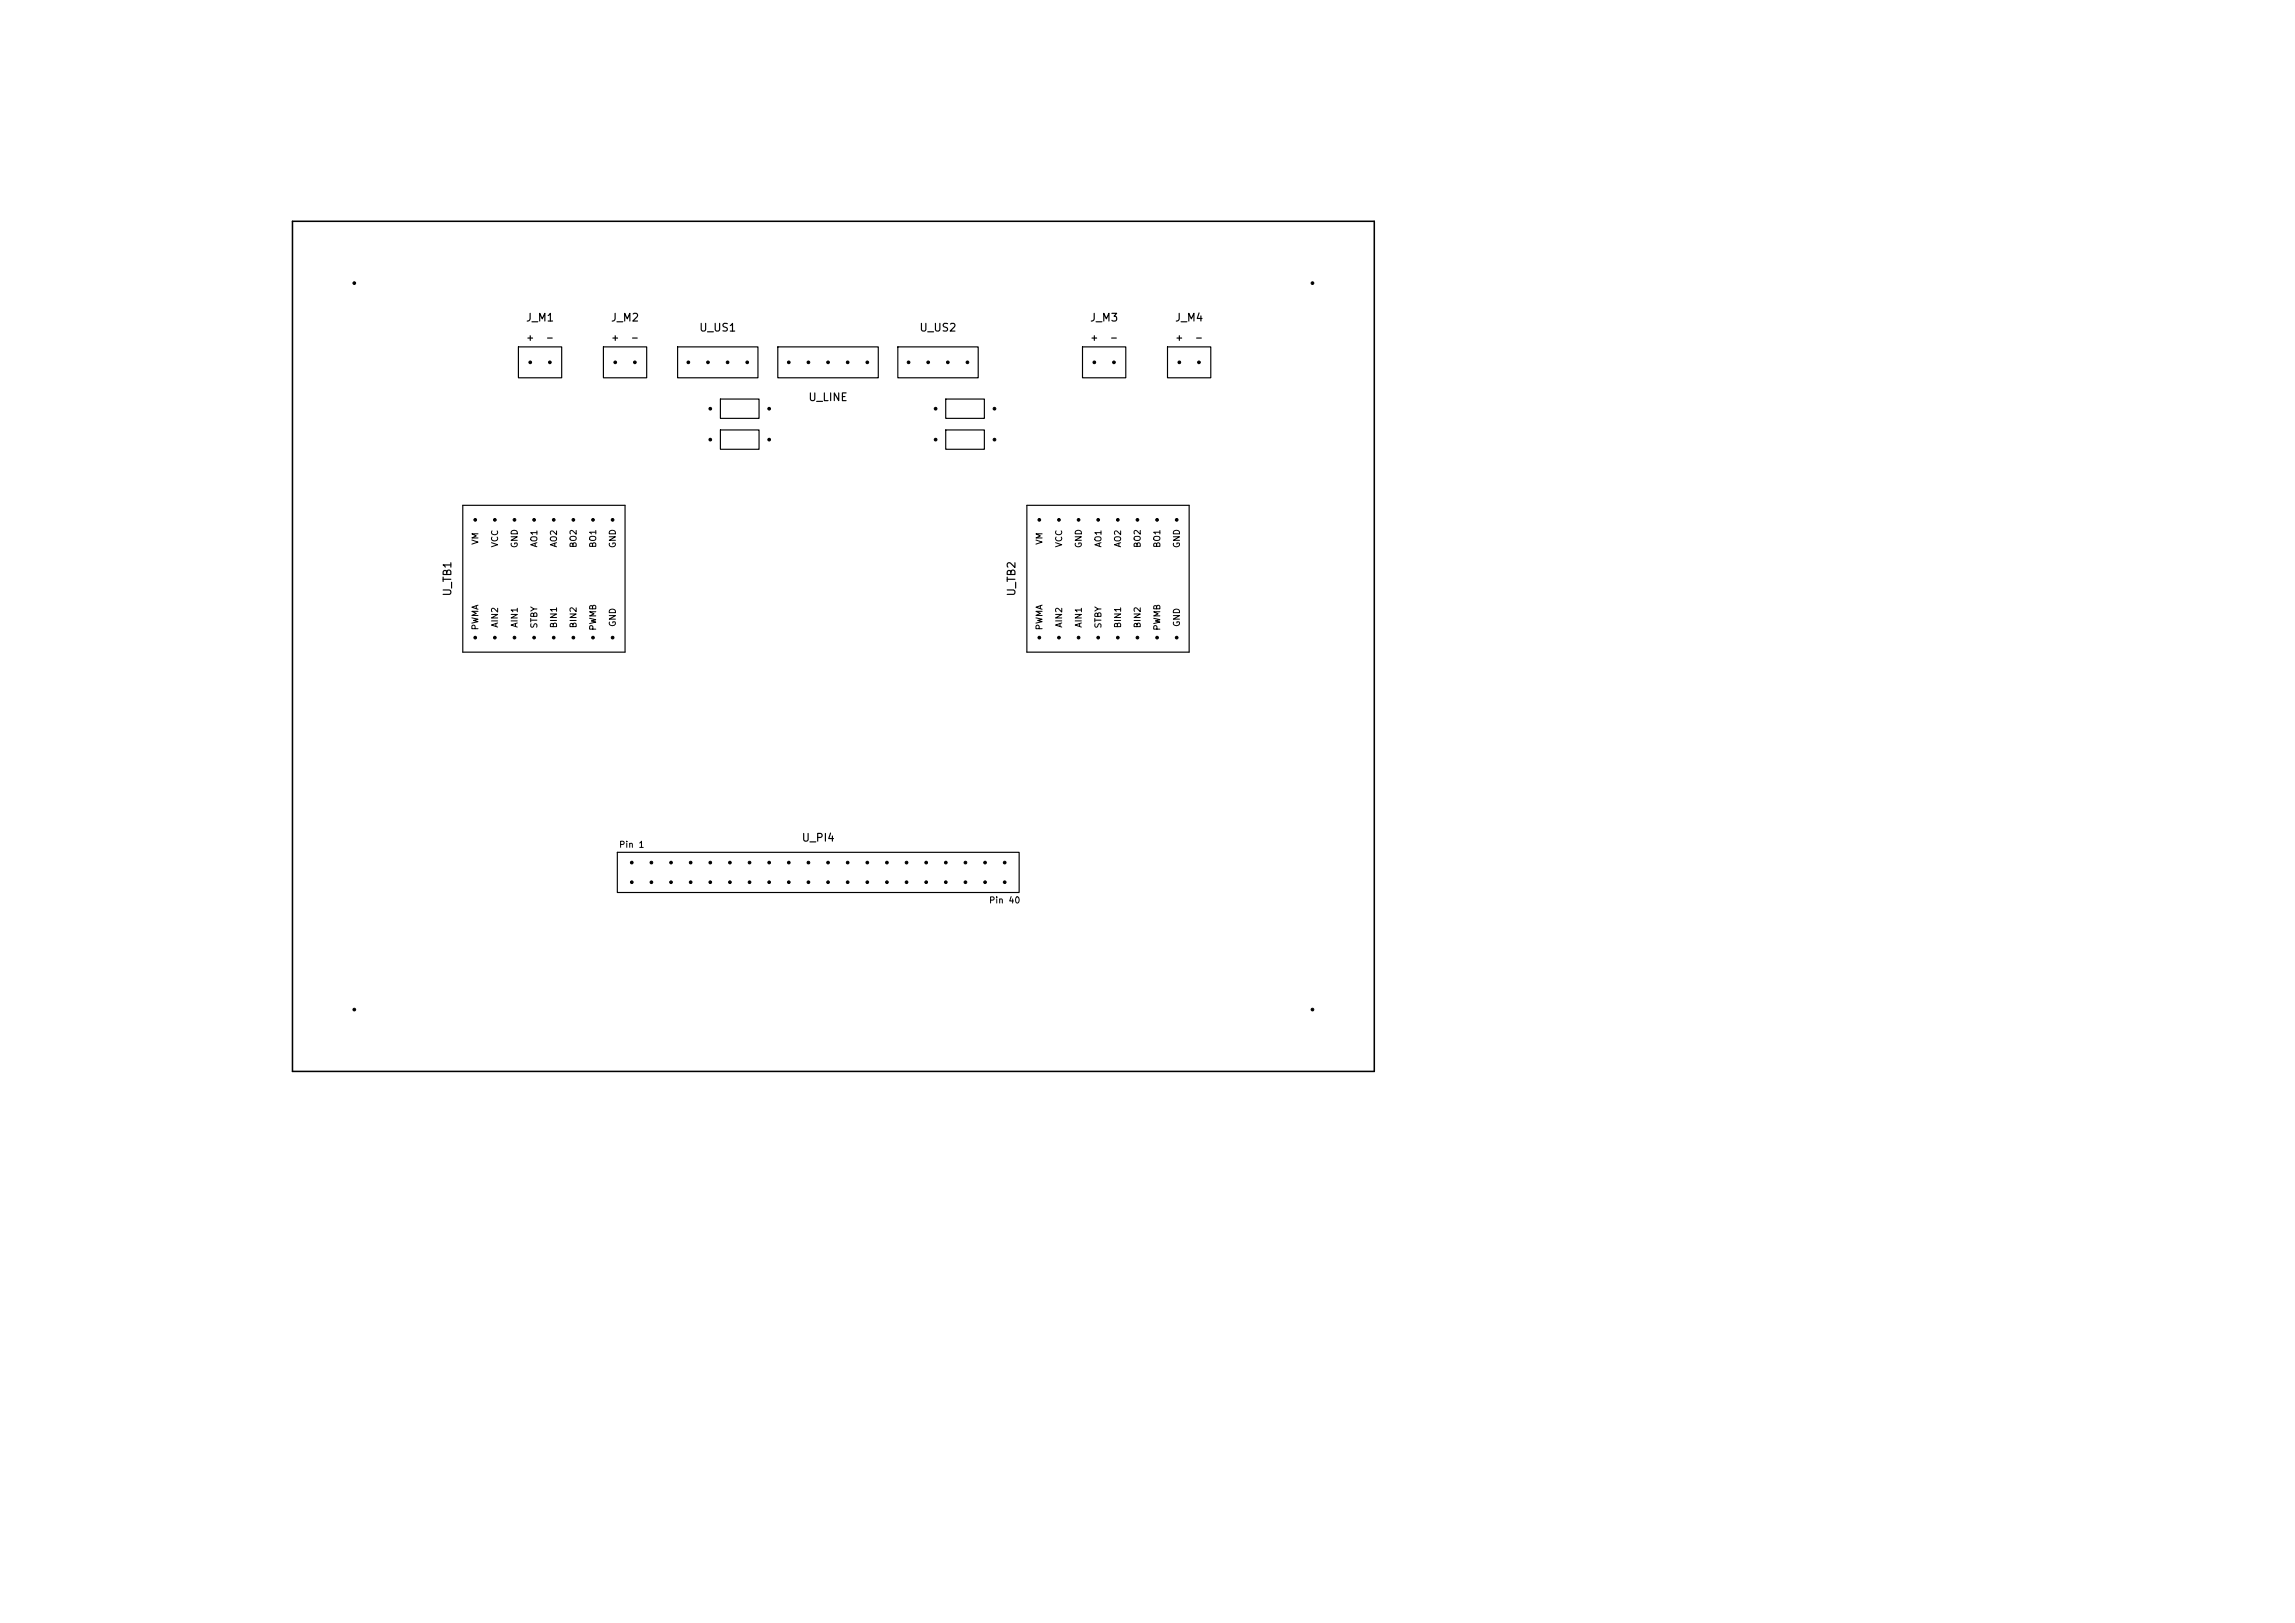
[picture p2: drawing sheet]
<svg xmlns="http://www.w3.org/2000/svg" width="297mm" height="210mm" viewBox="0 0 297 210" stroke-linecap="round" stroke-linejoin="round" font-family="sans-serif">
<defs><g id="words">
<g font-size="1">
<text x="68" y="41.8">J_M1</text>
<text x="79" y="41.8">J_M2</text>
<text x="141" y="41.8">J_M3</text>
<text x="152" y="41.8">J_M4</text>
<text x="90.4" y="43.1">U_US1</text>
<text x="118.9" y="43.1">U_US2</text>
<text x="104.5" y="52.1">U_LINE</text>
<text x="58.6" y="77.2" transform="rotate(-90 58.6 77.2)">U_TB1</text>
<text x="131.6" y="77.2" transform="rotate(-90 131.6 77.2)">U_TB2</text>
<text x="103.7" y="109.1">U_PI4</text>
</g>
<g font-size=".8">
<text x="68" y="44.3">+</text>
<text x="70.6" y="44.3">-</text>
<text x="79" y="44.3">+</text>
<text x="81.6" y="44.3">-</text>
<text x="141" y="44.3">+</text>
<text x="143.6" y="44.3">-</text>
<text x="152" y="44.3">+</text>
<text x="154.6" y="44.3">-</text>
<text x="62.1" y="70.6" transform="rotate(-90 62.1 70.6)">VM</text>
<text x="64.6" y="70.9" transform="rotate(-90 64.6 70.9)">VCC</text>
<text x="67.2" y="71" transform="rotate(-90 67.2 71)">GND</text>
<text x="69.7" y="70.9" transform="rotate(-90 69.7 70.9)">AO1</text>
<text x="72.3" y="70.9" transform="rotate(-90 72.3 70.9)">AO2</text>
<text x="74.8" y="71" transform="rotate(-90 74.8 71)">BO2</text>
<text x="77.3" y="71" transform="rotate(-90 77.3 71)">BO1</text>
<text x="79.9" y="71" transform="rotate(-90 79.9 71)">GND</text>
<text x="135.1" y="70.6" transform="rotate(-90 135.1 70.6)">VM</text>
<text x="137.6" y="70.9" transform="rotate(-90 137.6 70.9)">VCC</text>
<text x="140.2" y="71" transform="rotate(-90 140.2 71)">GND</text>
<text x="142.7" y="70.9" transform="rotate(-90 142.7 70.9)">AO1</text>
<text x="145.3" y="70.9" transform="rotate(-90 145.3 70.9)">AO2</text>
<text x="147.8" y="71" transform="rotate(-90 147.8 71)">BO2</text>
<text x="150.3" y="71" transform="rotate(-90 150.3 71)">BO1</text>
<text x="152.9" y="71" transform="rotate(-90 152.9 71)">GND</text>
<text x="62.1" y="81.6" transform="rotate(-90 62.1 81.6)">PWMA</text>
<text x="64.6" y="81.3" transform="rotate(-90 64.6 81.3)">AIN2</text>
<text x="67.2" y="81.3" transform="rotate(-90 67.2 81.3)">AIN1</text>
<text x="69.7" y="81.4" transform="rotate(-90 69.7 81.4)">STBY</text>
<text x="72.3" y="81.4" transform="rotate(-90 72.3 81.4)">BIN1</text>
<text x="74.8" y="81.4" transform="rotate(-90 74.8 81.4)">BIN2</text>
<text x="77.3" y="81.7" transform="rotate(-90 77.3 81.7)">PWMB</text>
<text x="79.9" y="81.2" transform="rotate(-90 79.9 81.2)">GND</text>
<text x="135.1" y="81.6" transform="rotate(-90 135.1 81.6)">PWMA</text>
<text x="137.6" y="81.3" transform="rotate(-90 137.6 81.3)">AIN2</text>
<text x="140.2" y="81.3" transform="rotate(-90 140.2 81.3)">AIN1</text>
<text x="142.7" y="81.4" transform="rotate(-90 142.7 81.4)">STBY</text>
<text x="145.3" y="81.4" transform="rotate(-90 145.3 81.4)">BIN1</text>
<text x="147.8" y="81.4" transform="rotate(-90 147.8 81.4)">BIN2</text>
<text x="150.3" y="81.7" transform="rotate(-90 150.3 81.7)">PWMB</text>
<text x="152.9" y="81.2" transform="rotate(-90 152.9 81.2)">GND</text>
<text x="80" y="109.9">Pin 1</text>
<text x="127.9" y="117.1">Pin 40</text>
</g>
</g></defs>
<g fill="none" stroke="#000" stroke-width=".15">
<path d="M67.1 44.9h5.6v4h-5.6zM78.1 44.9h5.6v4h-5.6zM87.7 44.9h10.4v4h-10.4zM93.2 51.6h5v2.5h-5zM93.2 55.6h5v2.5h-5zM100.7 44.9h13v4h-13zM116.2 44.9h10.4v4h-10.4zM122.4 51.6h5v2.5h-5zM122.4 55.6h5v2.5h-5zM140.1 44.9h5.6v4h-5.6zM151.1 44.9h5.6v4h-5.6zM59.9 65.4h21v19h-21z"/>
<path d="M132.9 65.4h21v19h-21zM79.9 110.3h52v5.2h-52z"/>
</g>
<path d="M37.9 28.6h140v110h-140z" fill="none" stroke="#000" stroke-width=".2"/>
<g fill="#000" stroke="#000" stroke-width=".13">
<circle cx="45.9" cy="36.6" r=".17"/>
<circle cx="169.9" cy="36.6" r=".17"/>
<circle cx="68.6" cy="46.9" r=".17"/>
<circle cx="71.2" cy="46.9" r=".17"/>
<circle cx="79.6" cy="46.9" r=".17"/>
<circle cx="82.2" cy="46.9" r=".17"/>
<circle cx="89.1" cy="46.9" r=".17"/>
<circle cx="91.6" cy="46.9" r=".17"/>
<circle cx="91.9" cy="56.9" r=".17"/>
<circle cx="91.9" cy="52.9" r=".17"/>
<circle cx="94.2" cy="46.9" r=".17"/>
<circle cx="96.7" cy="46.9" r=".17"/>
<circle cx="99.5" cy="56.9" r=".17"/>
<circle cx="99.5" cy="52.9" r=".17"/>
<circle cx="102.1" cy="46.9" r=".17"/>
<circle cx="104.6" cy="46.9" r=".17"/>
<circle cx="107.2" cy="46.9" r=".17"/>
<circle cx="109.7" cy="46.9" r=".17"/>
<circle cx="112.2" cy="46.9" r=".17"/>
<circle cx="117.6" cy="46.9" r=".18"/>
<circle cx="120.1" cy="46.9" r=".18"/>
<circle cx="121.1" cy="52.9" r=".17"/>
<circle cx="121.1" cy="56.9" r=".17"/>
<circle cx="122.7" cy="46.9" r=".18"/>
<circle cx="125.2" cy="46.9" r=".18"/>
<circle cx="128.7" cy="52.9" r=".17"/>
<circle cx="128.7" cy="56.9" r=".17"/>
<circle cx="141.6" cy="46.9" r=".17"/>
<circle cx="144.2" cy="46.9" r=".17"/>
<circle cx="152.6" cy="46.9" r=".17"/>
<circle cx="155.2" cy="46.9" r=".17"/>
<circle cx="61.5" cy="67.3" r=".17"/>
<circle cx="64" cy="67.3" r=".17"/>
<circle cx="66.6" cy="67.3" r=".17"/>
<circle cx="69.1" cy="67.3" r=".17"/>
<circle cx="71.7" cy="67.3" r=".17"/>
<circle cx="74.2" cy="67.3" r=".17"/>
<circle cx="76.7" cy="67.3" r=".17"/>
<circle cx="79.3" cy="67.3" r=".17"/>
<circle cx="134.5" cy="67.3" r=".17"/>
<circle cx="137" cy="67.3" r=".17"/>
<circle cx="139.6" cy="67.3" r=".17"/>
<circle cx="142.1" cy="67.3" r=".17"/>
<circle cx="144.7" cy="67.3" r=".17"/>
<circle cx="147.2" cy="67.3" r=".17"/>
<circle cx="149.7" cy="67.3" r=".17"/>
<circle cx="152.3" cy="67.3" r=".17"/>
<circle cx="61.5" cy="82.5" r=".17"/>
<circle cx="64" cy="82.5" r=".17"/>
<circle cx="66.6" cy="82.5" r=".17"/>
<circle cx="69.1" cy="82.5" r=".17"/>
<circle cx="71.7" cy="82.5" r=".17"/>
<circle cx="74.2" cy="82.5" r=".17"/>
<circle cx="76.7" cy="82.5" r=".17"/>
<circle cx="79.3" cy="82.5" r=".17"/>
<circle cx="134.5" cy="82.5" r=".17"/>
<circle cx="137" cy="82.5" r=".17"/>
<circle cx="139.6" cy="82.5" r=".17"/>
<circle cx="142.1" cy="82.5" r=".17"/>
<circle cx="144.7" cy="82.5" r=".17"/>
<circle cx="147.2" cy="82.5" r=".17"/>
<circle cx="149.7" cy="82.5" r=".17"/>
<circle cx="152.3" cy="82.5" r=".17"/>
<circle cx="81.8" cy="111.6" r=".17"/>
<circle cx="81.8" cy="114.2" r=".17"/>
<circle cx="84.3" cy="111.6" r=".17"/>
<circle cx="84.3" cy="114.2" r=".17"/>
<circle cx="86.8" cy="111.6" r=".17"/>
<circle cx="86.8" cy="114.2" r=".17"/>
<circle cx="89.4" cy="111.6" r=".17"/>
<circle cx="89.4" cy="114.2" r=".17"/>
<circle cx="91.9" cy="114.2" r=".17"/>
<circle cx="91.9" cy="111.6" r=".17"/>
<circle cx="94.5" cy="111.6" r=".17"/>
<circle cx="94.5" cy="114.2" r=".17"/>
<circle cx="97" cy="111.6" r=".17"/>
<circle cx="97" cy="114.2" r=".17"/>
<circle cx="99.5" cy="114.2" r=".17"/>
<circle cx="99.5" cy="111.6" r=".17"/>
<circle cx="102.1" cy="114.2" r=".17"/>
<circle cx="102.1" cy="111.6" r=".17"/>
<circle cx="104.6" cy="111.6" r=".17"/>
<circle cx="104.6" cy="114.2" r=".17"/>
<circle cx="107.2" cy="111.6" r=".17"/>
<circle cx="107.2" cy="114.2" r=".17"/>
<circle cx="109.7" cy="111.6" r=".17"/>
<circle cx="109.7" cy="114.2" r=".17"/>
<circle cx="112.2" cy="114.2" r=".17"/>
<circle cx="112.2" cy="111.6" r=".17"/>
<circle cx="114.8" cy="111.6" r=".17"/>
<circle cx="114.8" cy="114.2" r=".17"/>
<circle cx="117.3" cy="114.2" r=".17"/>
<circle cx="117.3" cy="111.6" r=".17"/>
<circle cx="119.9" cy="111.6" r=".17"/>
<circle cx="119.9" cy="114.2" r=".17"/>
<circle cx="122.4" cy="111.6" r=".17"/>
<circle cx="122.4" cy="114.2" r=".17"/>
<circle cx="124.9" cy="111.6" r=".17"/>
<circle cx="124.9" cy="114.2" r=".17"/>
<circle cx="127.5" cy="111.6" r=".17"/>
<circle cx="127.5" cy="114.2" r=".17"/>
<circle cx="130" cy="111.6" r=".17"/>
<circle cx="130" cy="114.2" r=".17"/>
<circle cx="45.9" cy="130.6" r=".17"/>
<circle cx="169.9" cy="130.6" r=".17"/>
</g>
<use href="#words"/>
</svg>
